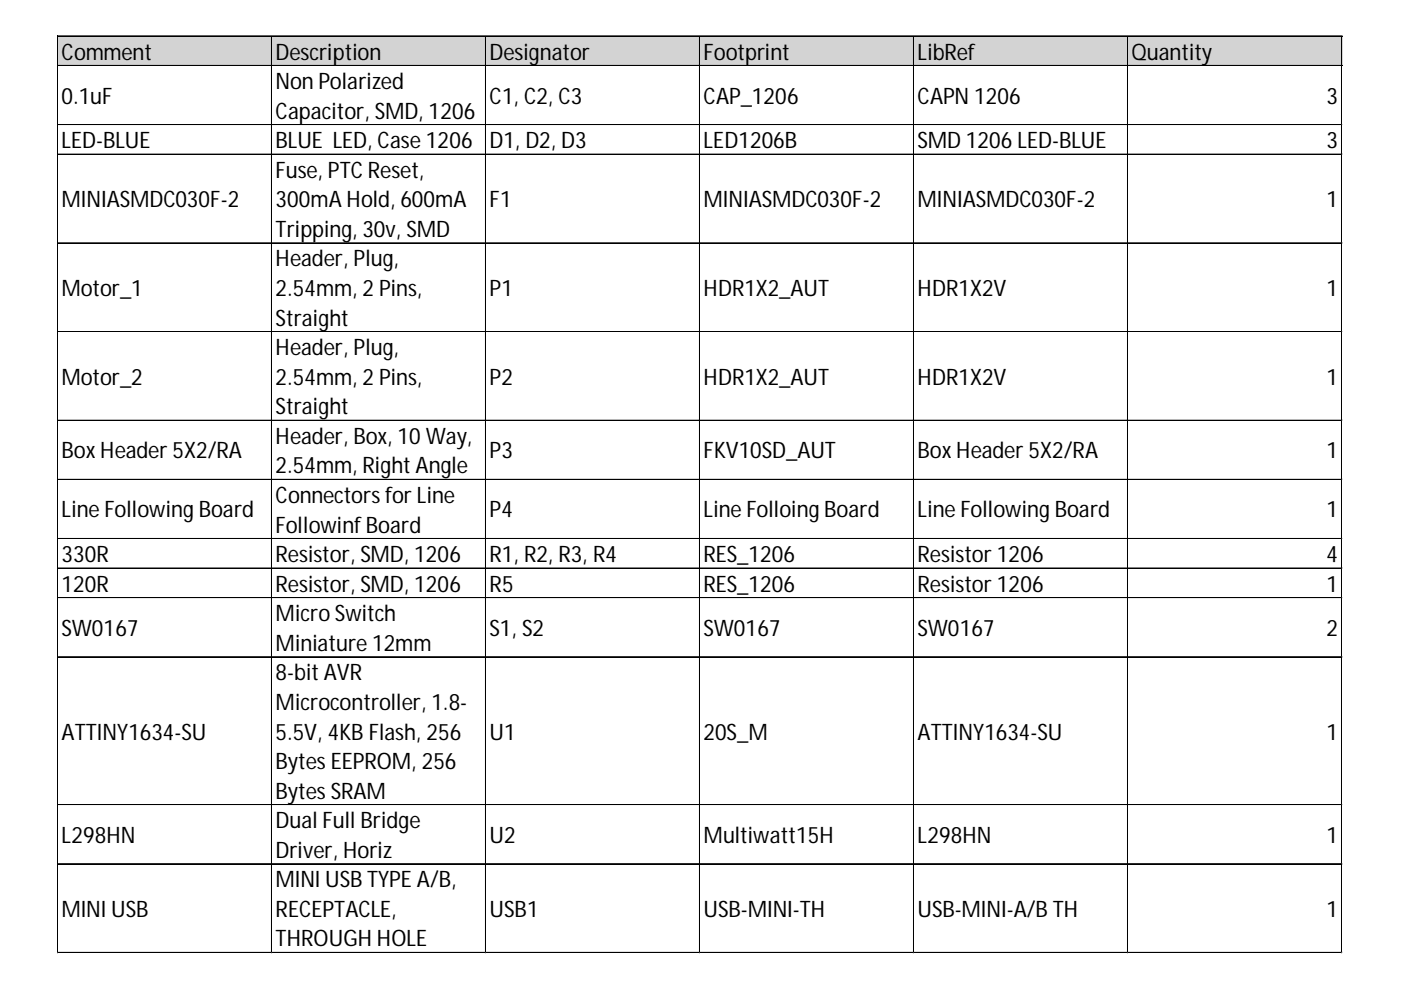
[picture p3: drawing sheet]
<svg xmlns="http://www.w3.org/2000/svg" width="297mm" height="210mm" viewBox="0 0 297 210" stroke-linecap="round" stroke-linejoin="round" font-family="sans-serif">
<defs><g id="words">
<g font-size="4.8">
<text x="13.1" y="12.6">Comment</text>
<text x="58.4" y="12.6">Description</text>
<text x="103.8" y="12.6">Designator</text>
<text x="149.2" y="12.6">Footprint</text>
<text x="194.6" y="12.6">LibRef</text>
<text x="239.9" y="12.6">Quantity</text>
<text x="13.1" y="21.9">0.1uF</text>
<text x="58.4" y="18.9">Non Polarized</text>
<text x="103.8" y="21.9">C1, C2, C3</text>
<text x="149.2" y="21.9">CAP_1206</text>
<text x="194.6" y="21.9">CAPN 1206</text>
<text x="281.2" y="21.9">3</text>
<text x="58.4" y="25.2">Capacitor, SMD, 1206</text>
<text x="13.1" y="31.4">LED-BLUE</text>
<text x="58.4" y="31.4">BLUE LED, Case 1206</text>
<text x="103.8" y="31.4">D1, D2, D3</text>
<text x="149.2" y="31.4">LED1206B</text>
<text x="194.6" y="31.4">SMD 1206LED-BLUE</text>
<text x="281.2" y="31.4">3</text>
<text x="58.4" y="37.7">Fuse, PTCReset,</text>
<text x="13.1" y="44">MINIASMDC030F-2</text>
<text x="58.4" y="44">300mA Hold, 600mA</text>
<text x="103.8" y="44">F1</text>
<text x="149.2" y="44">MINIASMDC030F-2</text>
<text x="194.6" y="44">MINIASMDC030F-2</text>
<text x="281.2" y="44">1</text>
<text x="58.4" y="50.2">Tripping, 30v, SMD</text>
<text x="58.4" y="56.5">Header, Plug,</text>
<text x="13.1" y="62.8">Motor_1</text>
<text x="58.4" y="62.8">2.54mm, 2Pins,</text>
<text x="103.8" y="62.8">P1</text>
<text x="149.2" y="62.8">HDR1X2_AUT</text>
<text x="194.6" y="62.8">HDR1X2V</text>
<text x="281.2" y="62.8">1</text>
<text x="58.4" y="69">Straight</text>
<text x="58.4" y="75.3">Header, Plug,</text>
<text x="13.1" y="81.6">Motor_2</text>
<text x="58.4" y="81.6">2.54mm, 2Pins,</text>
<text x="103.8" y="81.6">P2</text>
<text x="149.2" y="81.6">HDR1X2_AUT</text>
<text x="194.6" y="81.6">HDR1X2V</text>
<text x="281.2" y="81.6">1</text>
<text x="58.4" y="87.8">Straight</text>
<text x="58.4" y="94.1">Header, Box, 10Way,</text>
<text x="13.1" y="97.2">BoxHeader 5X2/RA</text>
<text x="58.4" y="100.4">2.54mm, RightAngle</text>
<text x="103.8" y="97.2">P3</text>
<text x="149.2" y="97.2">FKV10SD_AUT</text>
<text x="194.6" y="97.2">BoxHeader 5X2/RA</text>
<text x="281.2" y="97.2">1</text>
<text x="58.4" y="106.6">Connectorsfor Line</text>
<text x="13.1" y="109.7">Line FollowingBoard</text>
<text x="58.4" y="112.9">FollowinfBoard</text>
<text x="103.8" y="109.7">P4</text>
<text x="149.2" y="109.7">Line FolloingBoard</text>
<text x="194.6" y="109.7">Line FollowingBoard</text>
<text x="281.2" y="109.7">1</text>
<text x="13.1" y="119.2">330R</text>
<text x="58.4" y="119.2">Resistor, SMD, 1206</text>
<text x="103.8" y="119.2">R1, R2, R3, R4</text>
<text x="149.2" y="119.2">RES_1206</text>
<text x="194.6" y="119.2">Resistor 1206</text>
<text x="281.2" y="119.2">4</text>
<text x="13.1" y="125.5">120R</text>
<text x="58.4" y="125.5">Resistor, SMD, 1206</text>
<text x="103.8" y="125.5">R5</text>
<text x="149.2" y="125.5">RES_1206</text>
<text x="194.6" y="125.5">Resistor 1206</text>
<text x="281.2" y="125.5">1</text>
<text x="58.4" y="131.7">Micro Switch</text>
<text x="13.1" y="134.8">SW0167</text>
<text x="58.4" y="138">Miniature 12mm</text>
<text x="103.8" y="134.8">S1, S2</text>
<text x="149.2" y="134.8">SW0167</text>
<text x="194.6" y="134.8">SW0167</text>
<text x="281.2" y="134.8">2</text>
<text x="58.4" y="144.3">8-bitAVR</text>
<text x="58.4" y="150.5">Microcontroller, 1.8-</text>
<text x="13.1" y="156.8">ATTINY1634-SU</text>
<text x="58.4" y="156.8">5.5V, 4KB Flash, 256</text>
<text x="103.8" y="156.8">U1</text>
<text x="149.2" y="156.8">20S_M</text>
<text x="194.6" y="156.8">ATTINY1634-SU</text>
<text x="281.2" y="156.8">1</text>
<text x="58.4" y="163.1">BytesEEPROM, 256</text>
<text x="58.4" y="169.3">BytesSRAM</text>
<text x="13.1" y="178.7">L298HN</text>
<text x="58.4" y="175.6">Dual Full Bridge</text>
<text x="103.8" y="178.7">U2</text>
<text x="149.2" y="178.7">Multiwatt15H</text>
<text x="194.6" y="178.7">L298HN</text>
<text x="281.2" y="178.7">1</text>
<text x="58.4" y="181.9">Driver, Horiz</text>
<text x="58.4" y="188.1">MINI USBTYPE A/B,</text>
<text x="13.1" y="194.4">MINI USB</text>
<text x="58.4" y="194.4">RECEPTACLE,</text>
<text x="103.8" y="194.4">USB1</text>
<text x="149.2" y="194.4">USB-MINI-TH</text>
<text x="194.6" y="194.4">USB-MINI-A/BTH</text>
<text x="281.2" y="194.4">1</text>
<text x="58.4" y="200.7">THROUGH HOLE</text>
</g>
</g></defs>
<path d="M12.3 7.7h272.3v6.3h-272.3z" fill="#d3d3d3"/>
<g fill="none" stroke="#000" stroke-width=".21">
<path d="M12.2 7.6v194.5M12.3 7.6v194.5M12.3 7.6h272.3M12.3 7.7h272.3M12.3 13.9h272.3M57.6 7.7v194.4M102.9 7.7v194.4M103 7.7v194.4M148.3 7.7v194.4M148.4 7.7v194.4M193.7 7.7v194.4M239 7.7v194.4"/>
<path d="M239.1 7.7v194.4M284.4 7.7v194.4M284.5 7.7v194.4M12.3 26.4h272.3M12.3 26.5h272.3M12.3 32.7h272.3M12.3 51.5h272.3M12.3 51.6h272.3M12.3 70.3h272.3M12.3 70.4h272.3M12.3 89.1h272.3M12.3 89.2h272.3"/>
<path d="M12.3 101.6h272.3M12.3 101.7h272.3M12.3 114.2h272.3M12.3 120.4h272.3M12.3 120.5h272.3M12.3 126.7h272.3M12.3 126.8h272.3M12.3 139.2h272.3M12.3 139.3h272.3M12.3 170.6h272.3M12.3 170.7h272.3M12.3 183.1h272.3"/>
<path d="M12.3 183.2h272.3M12.3 201.9h272.3M12.3 202h272.3"/>
</g>
<path d="M12.2 202.1h.1" fill="none" stroke="#d4d4d4" stroke-width=".21"/>
<path d="M12.2 202.1h.1z" fill="#d4d4d4"/>
<path d="M57.6 202.1h.1" fill="none" stroke="#d4d4d4" stroke-width=".21"/>
<path d="M57.6 202.1h.1z" fill="#d4d4d4"/>
<path d="M102.9 202.1h.1" fill="none" stroke="#d4d4d4" stroke-width=".21"/>
<path d="M102.9 202.1h.2z" fill="#d4d4d4"/>
<path d="M148.3 202.1h.1" fill="none" stroke="#d4d4d4" stroke-width=".21"/>
<path d="M148.3 202.1h.1z" fill="#d4d4d4"/>
<path d="M193.7 202.1h.1" fill="none" stroke="#d4d4d4" stroke-width=".21"/>
<path d="M193.7 202.1h.1z" fill="#d4d4d4"/>
<path d="M239 202.1h.1" fill="none" stroke="#d4d4d4" stroke-width=".21"/>
<path d="M239 202.1h.2z" fill="#d4d4d4"/>
<path d="M284.4 202.1h.1" fill="none" stroke="#d4d4d4" stroke-width=".21"/>
<path d="M284.4 202.1h.2z" fill="#d4d4d4"/>
<path d="M284.6 26.4h.1" fill="none" stroke="#d4d4d4" stroke-width=".21"/>
<path d="M284.6 26.4v.2z" fill="#d4d4d4"/>
<path d="M284.6 32.7h.1" fill="none" stroke="#d4d4d4" stroke-width=".21"/>
<path d="M284.6 32.7v.1z" fill="#d4d4d4"/>
<path d="M284.6 51.5h.1" fill="none" stroke="#d4d4d4" stroke-width=".21"/>
<path d="M284.6 51.5v.1z" fill="#d4d4d4"/>
<path d="M284.6 70.3h.1" fill="none" stroke="#d4d4d4" stroke-width=".21"/>
<path d="M284.6 70.3v.1z" fill="#d4d4d4"/>
<path d="M284.6 89.1h.1" fill="none" stroke="#d4d4d4" stroke-width=".21"/>
<path d="M284.6 89.1v.1z" fill="#d4d4d4"/>
<path d="M284.6 101.6h.1" fill="none" stroke="#d4d4d4" stroke-width=".21"/>
<path d="M284.6 101.6v.2z" fill="#d4d4d4"/>
<path d="M284.6 114.2h.1" fill="none" stroke="#d4d4d4" stroke-width=".21"/>
<path d="M284.6 114.2v.1z" fill="#d4d4d4"/>
<path d="M284.6 120.4h.1" fill="none" stroke="#d4d4d4" stroke-width=".21"/>
<path d="M284.6 120.4v.2z" fill="#d4d4d4"/>
<path d="M284.6 126.7h.1" fill="none" stroke="#d4d4d4" stroke-width=".21"/>
<path d="M284.6 126.7v.1z" fill="#d4d4d4"/>
<path d="M284.6 139.2h.1" fill="none" stroke="#d4d4d4" stroke-width=".21"/>
<path d="M284.6 139.2v.2z" fill="#d4d4d4"/>
<path d="M284.6 170.6h.1" fill="none" stroke="#d4d4d4" stroke-width=".21"/>
<path d="M284.6 170.6v.1z" fill="#d4d4d4"/>
<path d="M284.6 183.1h.1" fill="none" stroke="#d4d4d4" stroke-width=".21"/>
<path d="M284.6 183.1v.2z" fill="#d4d4d4"/>
<path d="M284.6 201.9h.1" fill="none" stroke="#d4d4d4" stroke-width=".21"/>
<path d="M284.6 201.9v.2z" fill="#d4d4d4"/>
<use href="#words"/>
</svg>
